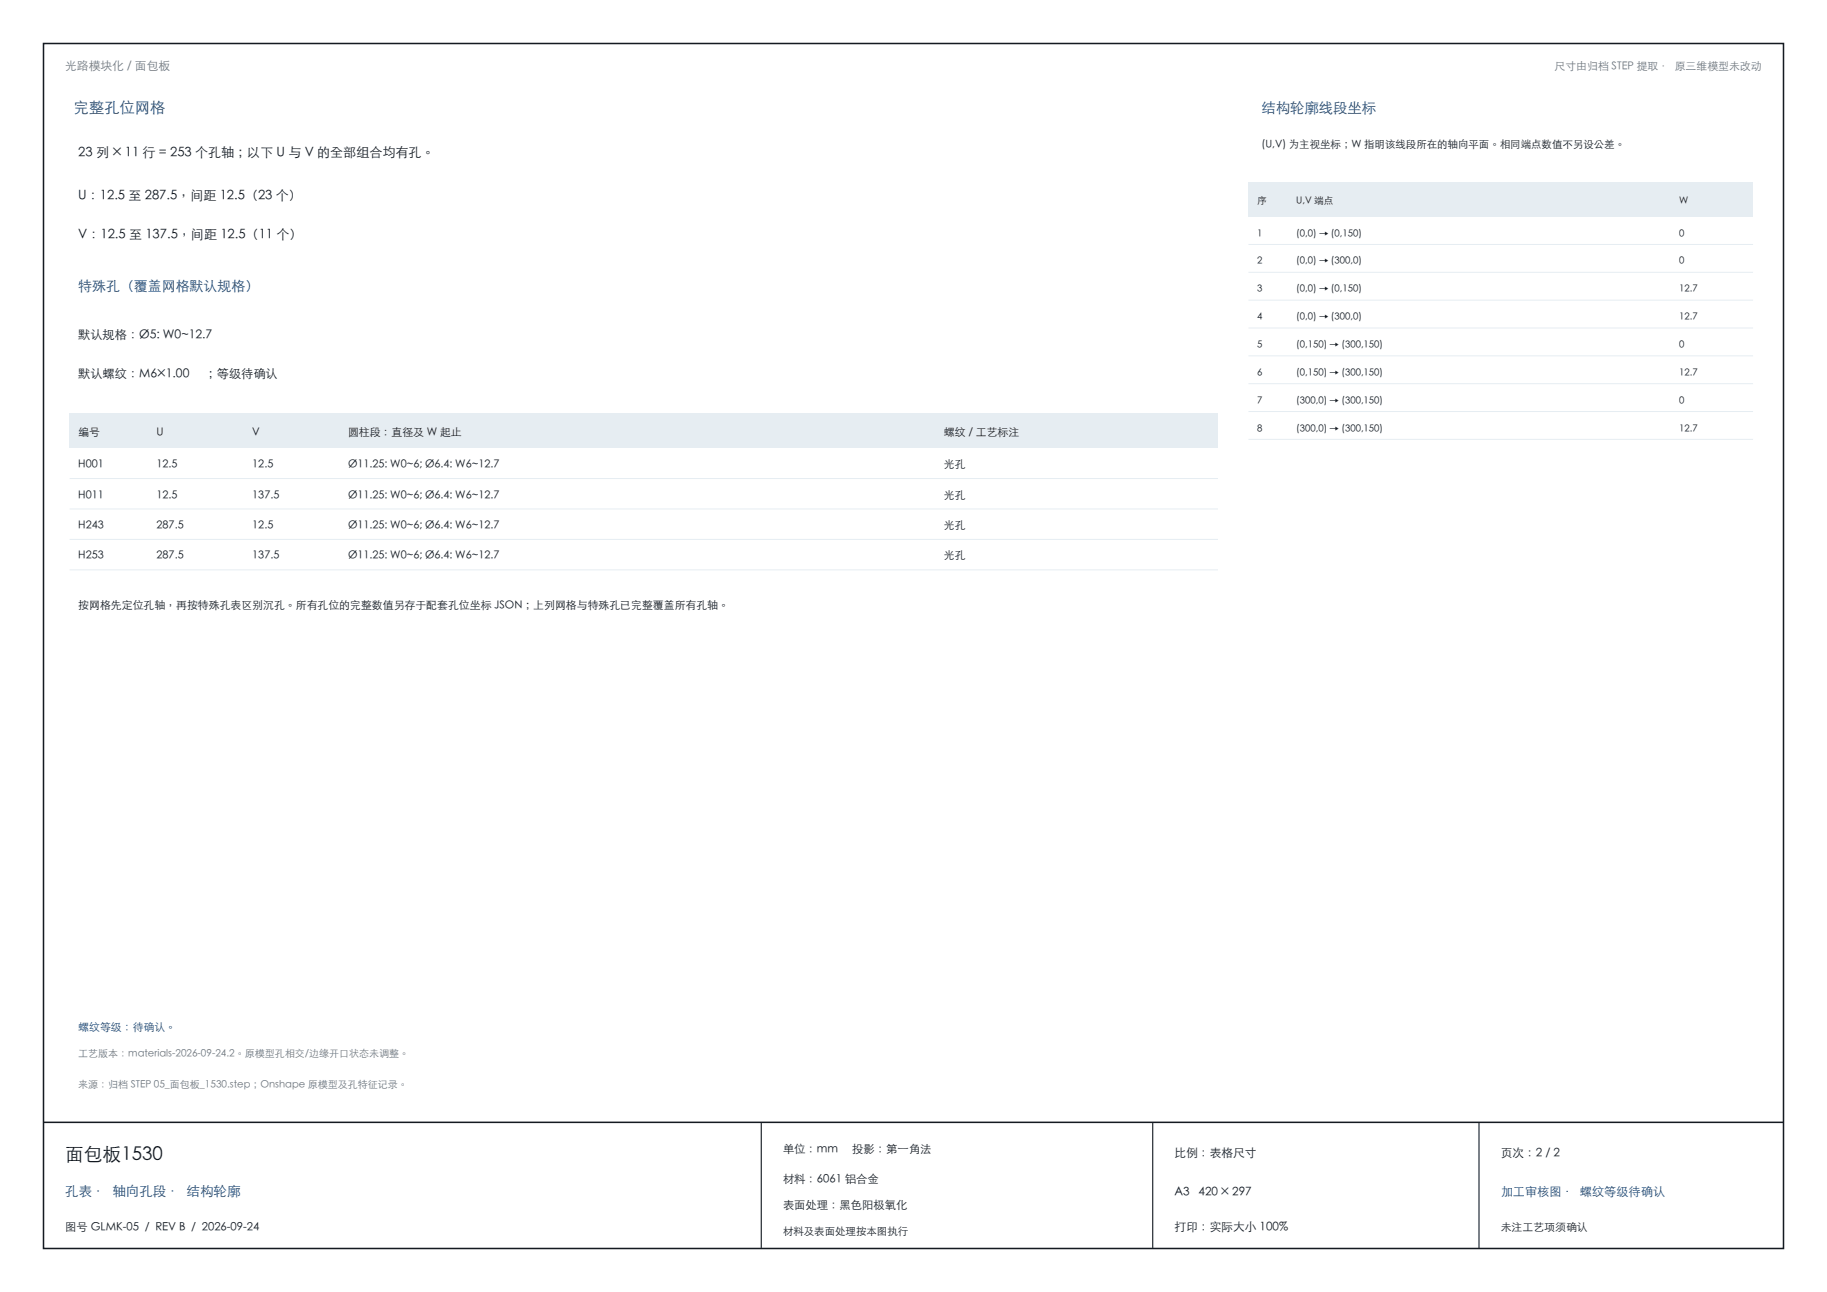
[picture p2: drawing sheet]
<svg xmlns="http://www.w3.org/2000/svg" width="420mm" height="297mm" viewBox="0 0 420 297" stroke-linecap="round" stroke-linejoin="round" font-family="sans-serif">
<defs><g id="words">
<text font-size="4.3" fill="#141a21" x="15" y="267">面包板1530</text>
<text font-size="3.5" fill="#144578" x="17" y="26">完整孔位网格</text>
<text font-size="3.3" fill="#144578" x="290" y="26">结构轮廓线段坐标</text>
<text font-size="3.2" fill="#144578" x="18" y="67">特殊孔（覆盖网格默认规格）</text>
<text font-size="3.1" fill="#144578" x="15" y="275">孔表 · 轴向孔段 · 结构轮廓</text>
<g font-size="3" fill="#141a21">
<text x="18" y="36">23 列 × 11 行 = 253 个孔轴；以下 U 与 V 的全部组合均有孔。</text>
<text x="18" y="46">U：12.5 至 287.5，间距 12.5（23 个）</text>
<text x="18" y="55">V：12.5 至 137.5，间距 12.5（11 个）</text>
</g>
<g font-size="2.8" fill="#141a21">
<text x="18" y="78">默认规格：Ø5: W0~12.7</text>
<text x="18" y="87">默认螺纹：M6×1.00</text>
<text x="47.1" y="87">；等级待确认</text>
</g>
<text font-size="2.8" fill="#144578" x="345" y="275">加工审核图 · 螺纹等级待确认</text>
<text font-size="2.7" fill="#6b7580" x="15" y="16">光路模块化 / 面包板</text>
<g font-size="2.7" fill="#141a21">
<text x="270" y="266">比例：表格尺寸</text>
<text x="345" y="266">页次：2 / 2</text>
<text x="270" y="275">A3</text>
<text x="275.5" y="275">420 × 297</text>
<text x="270" y="283">打印：实际大小 100%</text>
</g>
<g font-size="2.6" fill="#141a21">
<text x="180" y="265">单位：mm</text>
<text x="195.9" y="265">投影：第一角法</text>
<text x="180" y="272">材料：6061 铝合金</text>
<text x="180" y="278">表面处理：黑色阳极氧化</text>
<text x="15" y="283">图号 GLMK-05 / REV B / 2026-09-24</text>
</g>
<text font-size="2.5" fill="#6b7580" x="357.4" y="16">尺寸由归档 STEP 提取 · 原三维模型未改动</text>
<g font-size="2.5" fill="#141a21">
<text x="18" y="100.2">编号</text>
<text x="36" y="100.2">U</text>
<text x="58" y="100.2">V</text>
<text x="80" y="100.2">圆柱段：直径及 W 起止</text>
<text x="217" y="100.2">螺纹 / 工艺标注</text>
<text x="18" y="107.6">H001</text>
<text x="36" y="107.6">12.5</text>
<text x="58" y="107.6">12.5</text>
<text x="80" y="107.6">Ø11.25: W0~6; Ø6.4: W6~12.7</text>
<text x="217" y="107.6">光孔</text>
<text x="18" y="114.6">H011</text>
<text x="36" y="114.6">12.5</text>
<text x="58" y="114.6">137.5</text>
<text x="80" y="114.6">Ø11.25: W0~6; Ø6.4: W6~12.7</text>
<text x="217" y="114.6">光孔</text>
<text x="18" y="121.6">H243</text>
<text x="36" y="121.6">287.5</text>
<text x="58" y="121.6">12.5</text>
<text x="80" y="121.6">Ø11.25: W0~6; Ø6.4: W6~12.7</text>
<text x="217" y="121.6">光孔</text>
<text x="18" y="128.6">H253</text>
<text x="36" y="128.6">287.5</text>
<text x="58" y="128.6">137.5</text>
<text x="80" y="128.6">Ø11.25: W0~6; Ø6.4: W6~12.7</text>
<text x="217" y="128.6">光孔</text>
<text x="18" y="140">按网格先定位孔轴，再按特殊孔表区别沉孔。所有孔位的完整数值另存于配套孔位坐标 JSON；上列网格与特殊孔已完整覆盖所有孔轴。</text>
<text x="345" y="283">未注工艺项须确认</text>
</g>
<text font-size="2.5" fill="#144578" x="18" y="237">螺纹等级：待确认。</text>
<g font-size="2.4" fill="#141a21">
<text x="290" y="34">(U,V) 为主视坐标；W 指明该线段所在的轴向平面。相同端点数值不另设公差。</text>
<text x="180" y="284">材料及表面处理按本图执行</text>
</g>
<g font-size="2.3" fill="#6b7580">
<text x="18" y="243">工艺版本：materials-2026-09-24.2。原模型孔相交/边缘开口状态未调整。</text>
<text x="18" y="250">来源：归档 STEP 05_面包板_1530.step；Onshape 原模型及孔特征记录。</text>
</g>
<g font-size="2.2" fill="#141a21">
<text x="289" y="47">序</text>
<text x="298" y="47">U,V 端点</text>
<text x="386" y="47">W</text>
<text x="289" y="54.4">1</text>
<text x="298" y="54.4">(0,0) → (0,150)</text>
<text x="386" y="54.4">0</text>
<text x="289" y="60.8">2</text>
<text x="298" y="60.8">(0,0) → (300,0)</text>
<text x="386" y="60.8">0</text>
<text x="289" y="67.2">3</text>
<text x="298" y="67.2">(0,0) → (0,150)</text>
<text x="386" y="67.2">12.7</text>
<text x="289" y="73.6">4</text>
<text x="298" y="73.6">(0,0) → (300,0)</text>
<text x="386" y="73.6">12.7</text>
<text x="289" y="80">5</text>
<text x="298" y="80">(0,150) → (300,150)</text>
<text x="386" y="80">0</text>
<text x="289" y="86.4">6</text>
<text x="298" y="86.4">(0,150) → (300,150)</text>
<text x="386" y="86.4">12.7</text>
<text x="289" y="92.8">7</text>
<text x="298" y="92.8">(300,0) → (300,150)</text>
<text x="386" y="92.8">0</text>
<text x="289" y="99.2">8</text>
<text x="298" y="99.2">(300,0) → (300,150)</text>
<text x="386" y="99.2">12.7</text>
</g>
</g></defs>
<path d="M10 10h400v277h-400zM10 258h400" fill="none" stroke="#141a21" stroke-width=".35"/>
<path d="M175 258v29M265 258v29M340 258v29" fill="none" stroke="#141a21" stroke-width=".25"/>
<path d="M16 95h264v8h-264z" fill-rule="evenodd" fill="#e6edf2"/>
<path d="M16 110h264M16 117h264M16 124h264M16 131h264" fill="none" stroke="#e6edf2" stroke-width=".23"/>
<path d="M287 41.8h116v8h-116z" fill-rule="evenodd" fill="#e6edf2"/>
<path d="M287 56.2h116M287 62.6h116M287 69h116M287 75.4h116M287 81.8h116M287 88.2h116M287 94.6h116M287 101h116" fill="none" stroke="#e6edf2" stroke-width=".23"/>
<use href="#words"/>
</svg>
